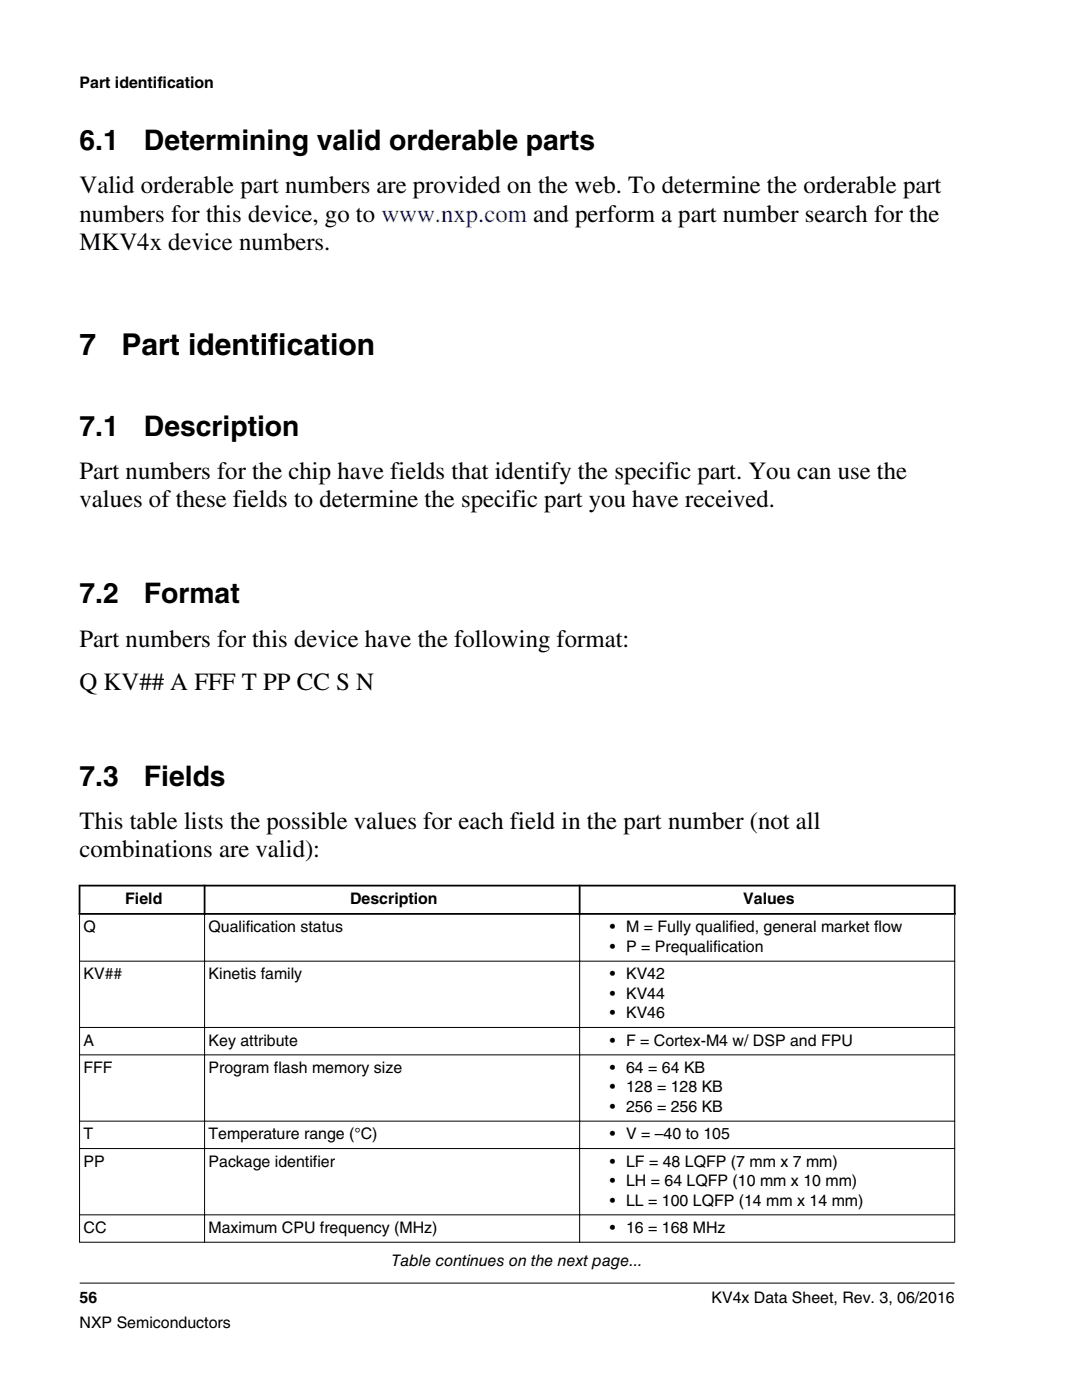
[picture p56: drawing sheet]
<svg xmlns="http://www.w3.org/2000/svg" width="216mm" height="279mm" viewBox="0 0 216 279" stroke-linecap="round" stroke-linejoin="round" font-family="sans-serif">
<defs><g id="words">
<g font-size="6">
<text x="15.9" y="70.8">7</text>
<text x="24.2" y="70.8">Part identification</text>
</g>
<g font-size="5.6">
<text x="15.9" y="29.9">6.1</text>
<text x="28.7" y="29.9">Determining valid orderable parts</text>
<text x="15.9" y="86.9">7.1</text>
<text x="28.7" y="86.9">Description</text>
<text x="15.9" y="120.4">7.2</text>
<text x="28.7" y="120.4">Format</text>
<text x="15.9" y="156.8">7.3</text>
<text x="28.7" y="156.8">Fields</text>
</g>
<g font-size="4.9">
<text x="15.9" y="38.6">Valid orderable part numbers are provided on the web. To determine the orderable part</text>
<text x="15.9" y="44.2">numbers for this device, go to www.nxp.com and perform a part number search for the</text>
<text x="15.9" y="49.9">MKV4x device numbers.</text>
<text x="15.9" y="95.6">Part numbers for the chip have fields that identify the specific part. You can use the</text>
<text x="15.9" y="101.2">values of these fields to determine the specific part you have received.</text>
<text x="15.9" y="129">Part numbers for this device have the following format:</text>
<text x="15.9" y="137.6">Q KV## A FFF T PP CC S N</text>
<text x="15.9" y="165.4">This table lists the possible values for each field in the part number (not all</text>
<text x="15.9" y="171.1">combinations are valid):</text>
</g>
<g font-size="3.2">
<text x="15.9" y="17.5">Part identification</text>
<text x="25" y="180.4">Field</text>
<text x="69.9" y="180.4">Description</text>
<text x="148.3" y="180.4">Values</text>
<text x="16.7" y="186.1">Q</text>
<text x="41.6" y="186.1">Qualification status</text>
<text x="121.7" y="190">• P = Prequalification</text>
<text x="121.7" y="186.1">• M = Fully qualified, general market flow</text>
<text x="16.7" y="195.4">KV##</text>
<text x="41.6" y="195.4">Kinetis family</text>
<text x="121.7" y="195.4">• KV42</text>
<text x="121.7" y="199.3">• KV44</text>
<text x="121.7" y="203.2">• KV46</text>
<text x="16.7" y="208.7">A</text>
<text x="41.6" y="208.7">Key attribute</text>
<text x="121.7" y="208.7">• F = Cortex-M4 w/ DSP and FPU</text>
<text x="16.7" y="214.1">FFF</text>
<text x="41.6" y="214.1">Program flash memory size</text>
<text x="121.7" y="214.1">• 64 = 64 KB</text>
<text x="121.7" y="218">• 128 = 128 KB</text>
<text x="121.7" y="221.9">• 256 = 256 KB</text>
<text x="16.7" y="227.4">T</text>
<text x="41.6" y="227.4">Temperature range (°C)</text>
<text x="121.7" y="227.4">• V = –40 to 105</text>
<text x="16.7" y="232.8">PP</text>
<text x="41.6" y="232.8">Package identifier</text>
<text x="121.7" y="232.8">• LF = 48 LQFP (7 mm x 7 mm)</text>
<text x="121.7" y="236.7">• LH = 64 LQFP (10 mm x 10 mm)</text>
<text x="121.7" y="240.6">• LL = 100 LQFP (14 mm x 14 mm)</text>
<text x="16.7" y="246.1">CC</text>
<text x="41.6" y="246.1">Maximum CPU frequency (MHz)</text>
<text x="121.7" y="246.1">• 16 = 168 MHz</text>
<text x="78.1" y="252.6">Table continues on the next page...</text>
<text x="15.9" y="260">56</text>
<text x="142" y="260">KV4x Data Sheet, Rev. 3, 06/2016</text>
<text x="15.9" y="265">NXP Semiconductors</text>
</g>
</g></defs>
<path d="M15.7 176.7h175M15.9 176.6v6M40.8 176.6v6M115.7 176.6v6M190.5 176.6v6M15.7 182.4h175" fill="none" stroke="#000" stroke-width=".35"/>
<path d="M15.8 191.8h174.8M15.9 182.5v65.5M40.8 182.2v65.8M115.7 182.2v65.8M190.5 182.5v65.5M15.8 205.1h174.8M15.8 210.5h174.8M15.8 223.7h174.8M15.8 229.2h174.8M15.8 242.4h174.8M15.8 247.9h174.8M15.9 256.1h174.6" fill="none" stroke="#000" stroke-width=".2"/>
<use href="#words"/>
</svg>
